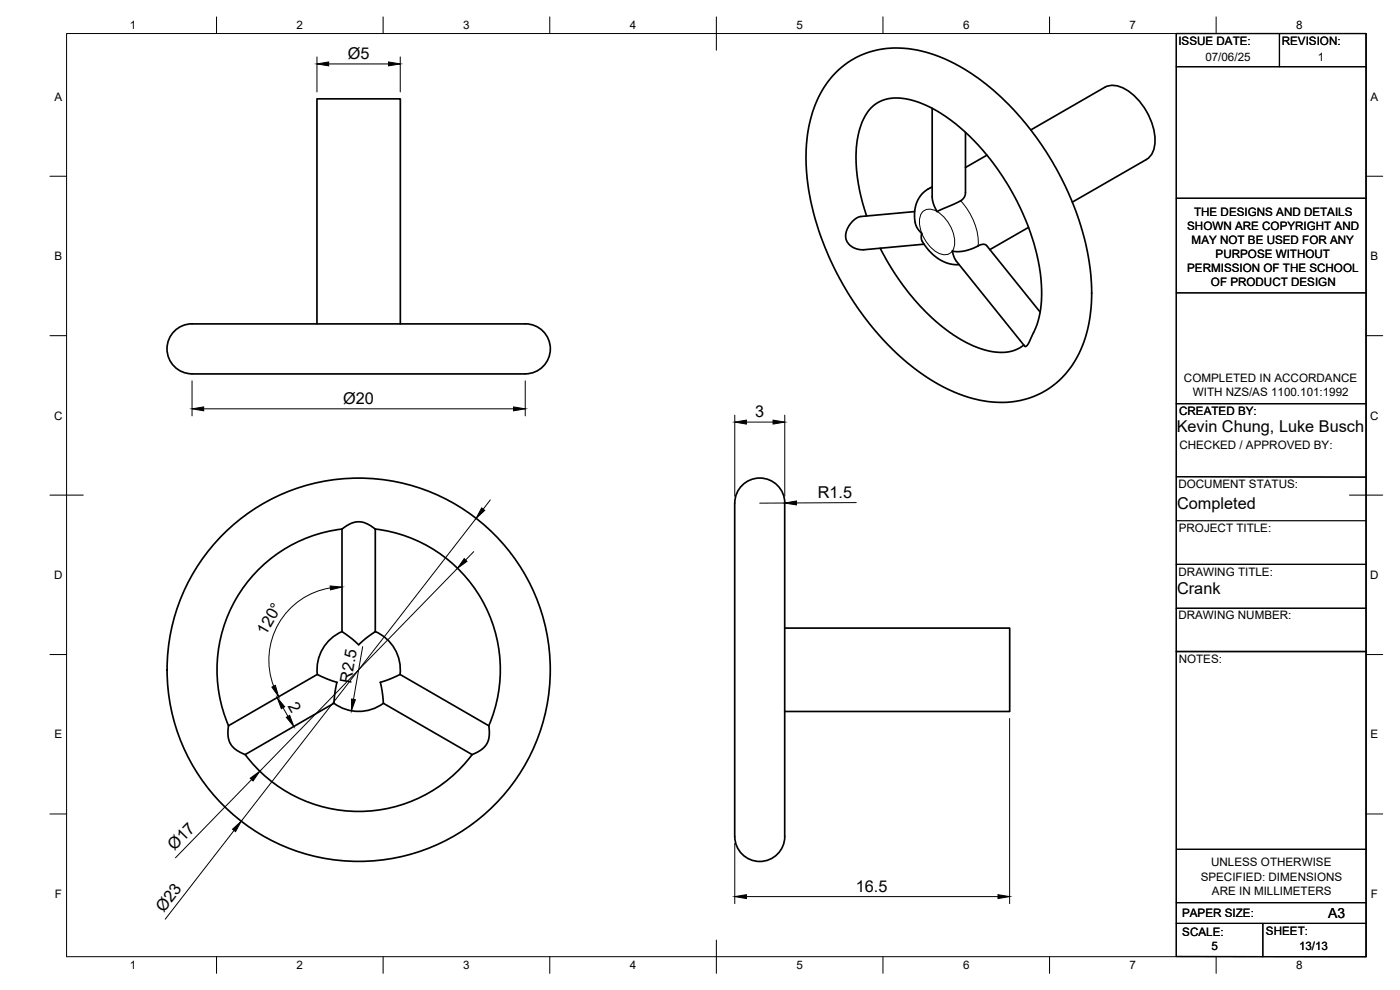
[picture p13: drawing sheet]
<svg xmlns="http://www.w3.org/2000/svg" width="420mm" height="297mm" viewBox="0 0 420 297" stroke-linecap="round" stroke-linejoin="round" font-family="sans-serif">
<defs><g id="words">
<g font-size="4.9">
<text x="104.4" y="17.6">Ø5</text>
<text x="103" y="121.1">Ø20</text>
<text x="226.7" y="125.2">3</text>
<text x="353.1" y="129.5">Kevin Chung, Luke Busch</text>
<text x="245.4" y="149.4">R1.5</text>
<text x="353.3" y="152.6">Completed</text>
<text x="353.3" y="178.3">Crank</text>
<text x="79.8" y="190.8" transform="rotate(-60 79.8 190.8)">120°</text>
<text x="105.4" y="205.1" transform="rotate(-80 105.4 205.1)">R2.5</text>
<text x="86.3" y="211.8" transform="rotate(60 86.3 211.8)">2</text>
<text x="52.4" y="255.4" transform="rotate(-46 52.4 255.4)">Ø17</text>
<text x="256.8" y="267.6">16.5</text>
<text x="49.1" y="273.9" transform="rotate(-52 49.1 273.9)">Ø23</text>
</g>
<text font-size="4.2" x="398.6" y="275.5">A3</text>
<g font-size="3.5">
<text x="39" y="8.8">1</text>
<text x="89" y="8.8">2</text>
<text x="139" y="8.8">3</text>
<text x="189" y="8.8">4</text>
<text x="239" y="8.8">5</text>
<text x="289" y="8.8">6</text>
<text x="339" y="8.8">7</text>
<text x="389" y="8.8">8</text>
<text x="353.7" y="13.6">ISSUE DATE:</text>
<text x="384.7" y="13.6">REVISION:</text>
<text x="361.7" y="18.2">07/06/25</text>
<text x="395.5" y="18.2">1</text>
<text x="16.3" y="30.2">A</text>
<text x="411.3" y="30.2">A</text>
<text x="358.4" y="64.7">THE DESIGNS AND DETAILS</text>
<text x="356.3" y="68.9">SHOWN ARE COPYRIGHT AND</text>
<text x="357.6" y="73.1">MAY NOT BE USED FOR ANY</text>
<text x="364.8" y="77.4">PURPOSE WITHOUT</text>
<text x="16.3" y="78">B</text>
<text x="356.3" y="81.6">PERMISSION OF THE SCHOOL</text>
<text x="411.3" y="78">B</text>
<text x="363.4" y="85.8">OF PRODUCT DESIGN</text>
<text x="355.3" y="114.6">COMPLETED IN ACCORDANCE</text>
<text x="358" y="118.8">WITH NZS/AS 1100.101:1992</text>
<text x="16.2" y="125.9">C</text>
<text x="353.9" y="124.6">CREATED BY:</text>
<text x="411.2" y="125.9">C</text>
<text x="353.9" y="134.7">CHECKED / APPROVED BY:</text>
<text x="353.7" y="146.4">DOCUMENT STATUS:</text>
<text x="353.8" y="159.8">PROJECT TITLE:</text>
<text x="16.2" y="173.7">D</text>
<text x="353.7" y="172.7">DRAWING TITLE:</text>
<text x="411.2" y="173.7">D</text>
<text x="353.7" y="185.9">DRAWING NUMBER:</text>
<text x="353.8" y="198.9">NOTES:</text>
<text x="16.3" y="221.6">E</text>
<text x="411.3" y="221.6">E</text>
<text x="363.5" y="260">UNLESS OTHERWISE</text>
<text x="16.4" y="269.4">F</text>
<text x="360.3" y="264.2">SPECIFIED: DIMENSIONS</text>
<text x="363.7" y="268.4">ARE IN MILLIMETERS</text>
<text x="411.4" y="269.4">F</text>
<text x="354.8" y="275.2">PAPER SIZE:</text>
<text x="354.8" y="280.8">SCALE:</text>
<text x="379.9" y="280.6">SHEET:</text>
<text x="363.6" y="284.9">5</text>
<text x="389.8" y="285">13/13</text>
<text x="39" y="290.8">1</text>
<text x="89" y="290.8">2</text>
<text x="139" y="290.8">3</text>
<text x="189" y="290.8">4</text>
<text x="239" y="290.8">5</text>
<text x="289" y="290.8">6</text>
<text x="339" y="290.8">7</text>
<text x="389" y="290.8">8</text>
</g>
</g></defs>
<!-- layer: Visible -->
<g fill="none" stroke="#000" stroke-width=".51">
<path d="M250.7 21.9a26.6 26.6 0 0 1 26.5-6.4 58.8 58.8 0 0 1 27.9 18.4l5.7 7.1 4.8 7.2 4.1 7.6 3.1 7.3 2.7 8.6 1.4 6.7 .7 6.6-.1 7a31.9 31.9 0 0 1-11.8 24 28 28 0 0 1-26 2.9l-5.1-2.1-4.1-2.1-4.4-3-4.8-3.7-4.6-4.4-4.8-5.3-4-5.2-2.9-4.4-3.1-5.2-3.2-6.6-2.4-6-1.6-5-1.2-4.9-1.1-6.1-.5-5.3 .1-5.3a34.4 34.4 0 0 1 8.7-22.4zM279.8 32.5v26.8l.2 1.5 .8 1.9a.67 .67 0 0 0 .4 .7 .67 .67 0 0 0 .8-.3l6.3-2.9 .8-.6 .5-.9 .2-19M309.4 39l22.2-12.8a7.2 7.2 0 0 1 7.8 1.7 19 19 0 0 1 7.1 15.9 5.6 5.6 0 0 1-2.5 4l-22.2 12.8M279.8 56l-2 1.2-1 .9-1.3 1.7-.6 1.7a8.1 8.1 0 0 0 1.5 8.4l.2 .1a3.9 3.9 0 0 0 1.4 4.2l1.9 2.1 2.7 1.9 2.5 1 2.7 .2M296.2 46.6l-6.4 3.7M260.1 64.8l-.4-1.3a44 44 0 0 1-1.7-24.8 11.8 11.8 0 0 1 7.2-8.7 18.4 18.4 0 0 1 13.7 2.1l.9 .4a65.6 65.6 0 0 1 25.7 28.5l1.8 3.8a52.6 52.6 0 0 1 4.8 29.4 34.2 34.2 0 0 1-2.8 7.5l-.9 1.8-.4 .4h-.4l-20.6-25.6-.7-1.3-.5-1.7 1.3 .2 2-.1 2.7-.8 2.6-1.2 .8-.1 .7 .2 16.3 20.1M264.2 74.5l4.4 7.6 2.8 4.1 3.1 3.8 5.2 5.4 6.3 5 2.5 1.5 3.6 1.9 2.6 1 3.2 .7 2.2 .2 2.6-.1 2.5-.8 2.1-1.3M274.5 63.5l-16.5 1.5-1.5 .8-1.4 1.6a4.3 4.3 0 0 0 .9 6.8l1.3 .5 1.5 .3 18.5-1.7M308.7 68.2l-11.6 6.7M52.7 99a9.2 9.2 0 0 1 6.5-1.8h96.4a8.4 8.4 0 0 1 9.2 5.3 7.7 7.7 0 0 1-8.7 9.7h-90.3a56.6 56.6 0 0 1-10.3-.3 7.5 7.5 0 0 1-2.8-12.9zM95.1 97.2v-67.5h25v67.5M102.6 158.8l2.4-1.6 2.3-.6h1.3l1.2 .4 2.8 1.8"/>
<path d="M102.6 158.8v30.7M102.6 158.7a42.5 42.5 0 0 0-34 59M112.6 158.8v30.7M112.6 158.7a42.5 42.5 0 0 1 34.1 59M223.1 145.3a7.6 7.6 0 0 1 8.7-.8 7.6 7.6 0 0 1 3.7 8v96.4a8.4 8.4 0 0 1-5.3 9.3 7.7 7.7 0 0 1-9.7-8.8v-90.3a57 57 0 0 1 .3-10.3 7.5 7.5 0 0 1 2.3-3.5zM102.6 189.5l2.7 1.9 2.3 2.1 2.3-2.1 2.7-1.9M102.6 189.5a12.5 12.5 0 0 0-7.4 12.9M112.6 189.5a12.5 12.5 0 0 1 7.5 12.9M235.5 188.5h67.5v25h-67.5M95.2 202.4l2.8 1.3 3.1 1-.5 2.7-.4 3.6-26.6 15.4-2.6-1.3-1.7-1.7-.8-2.3 .1-3.4M95.2 202.4l-26.6 15.3M100.2 211a12.5 12.5 0 0 0 14.9 0"/>
<path d="M120.1 202.4l-2.8 1.3-3.2 1 .6 2.7 .4 3.6 26.6 15.4 2.6-1.3 1.7-1.7 .8-2.3-.1-3.4M120.1 202.4l26.6 15.3M73.6 226.4a42.5 42.5 0 0 0 68.1 0"/>
<circle cx="107.6" cy="201" r="57.5"/>
</g>
<!-- layer: Visible Narrow -->
<path d="M279.8 56.3l-1.3 .4M277 63.4a3.8 3.8 0 0 1 4.9 .5 11.2 11.2 0 0 1 4.5 10.2 3.1 3.1 0 0 1-5.2 1.6 11.2 11.2 0 0 1-5.1-10.6zM288.3 60.2a18.9 18.9 0 0 1 5.3 13.6" fill="none" stroke="#000" stroke-width=".3"/>
<!-- layer: BORDER -->
<g fill="none" stroke="#000" stroke-width=".3">
<path d="M20 10.1h390v276.9h-390zM65 5.1v5M115 5.1v5M165 5.1v5M215 5.1v10M265 5.1v5M315 5.1v5M365 5.1v5M15 52.9h5M410 52.9h5M15 100.7h5M410 100.7h5"/>
<path d="M15 148.6h10M405 148.6h10M15 196.4h5M410 196.4h5M15 244.2h5M410 244.2h5M65 287v5M115 287v5M165 287v5M215 282.1v9.9M265 287v5M315 287v5"/>
<path d="M365 287v5"/>
</g>
<!-- layer: TITLEBLOCK -->
<g fill="none" stroke="#000" stroke-width=".36">
<path d="M353 10.1h57v276.9h-57zM384 10.1v9.9M353 20h57M353 59.5h57M353 87.9h57M353 121.1h57M353 156.2h57M353 143l57 .2M353 169.3h57M353 195.5h57M353 182.5h57M353.1 254.8h57"/>
<path d="M353 270.8h56.9M353 277.1h57M379 277.1v9.9"/>
</g>
<!-- layer: FD_Dimensions -->
<g fill="none" stroke="#000" stroke-width=".3">
<path d="M95.1 17.1v10.5M98.6 19.2h18M120.1 17.1v10.5M57.6 114.3v10.5M157.6 114.3v10.5M61.1 122.7h93M220.5 124.6v24.3M224 126.6h8M235.5 124.6v24.3M142.9 155.5l-70.5 90.9M147.2 150l-2.2 2.8M235.5 150.9l-7.5 .1"/>
<path d="M257 150.8l-18 .1M99.2 176.4a22 22 0 0 0-17.1 29.5M137.3 170.5l-59.3 60.9M142.2 165.5l-2.5 2.5M108.8 194l-2.7 15.8M84.9 212.3l1.5 2.6M303 215.6v55.5M75.5 233.9l-22.8 23.5M70.3 249.2l-20.7 26.6M220.5 253.1v18M224 269h75.5"/>
</g>
<g fill="#000" stroke="#000" stroke-width=".3">
<path d="M95.1 19.2l3.5-.6v1.2zM116.6 18.6l3.5 .6-3.5 .6zM57.6 122.7l3.5-.6v1.2zM154.1 122.1l3.5 .6-3.5 .6zM220.5 126.6l3.5-.5v1.1zM232 126.1l3.5 .5-3.5 .6zM144.5 152.4l1 .7-2.6 2.4zM235.5 150.9l3.5-.6v1.2zM99.1 175.8l3.5 .3-3.4 .9zM139.3 167.6l.8 .8-2.8 2.1zM81.6 206.1l1-.5 1 3.4zM83.2 209.3l2.2 2.8-1 .5z"/>
<path d="M85.9 215.2l1-.6 1.3 3.4zM105.5 209.7l1.2 .2-1.2 3.4zM75.1 233.5l2.9-2.1-2.1 2.9zM69.8 248.8l2.6-2.4-1.7 3.1zM220.5 269l3.5-.6v1.2zM299.5 268.4l3.5 .6-3.5 .6z"/>
</g>
<use href="#words"/>
</svg>
